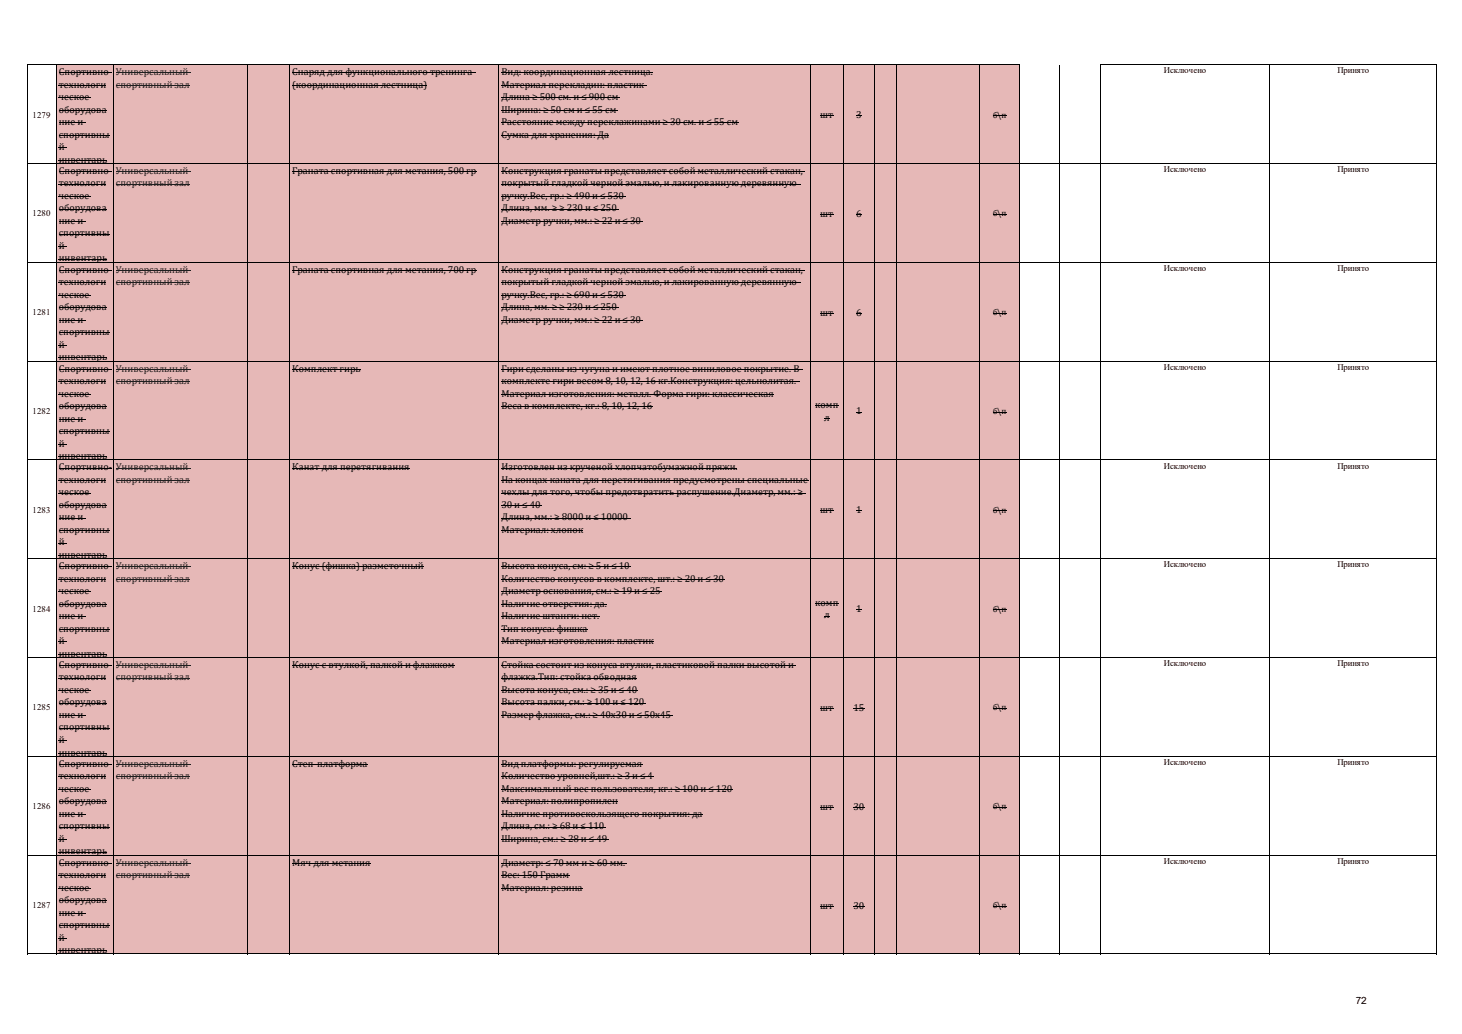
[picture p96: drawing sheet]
<svg xmlns="http://www.w3.org/2000/svg" width="297mm" height="210mm" viewBox="0 0 297 210" stroke-linecap="round" stroke-linejoin="round" font-family="sans-serif">
<defs><g id="words">
<g font-size="2">
<text x="11.9" y="15.2">Спортивно-</text>
<text x="11.9" y="17.8">технологи</text>
<text x="59.3" y="15.2">Снаряд для функционального тренинга</text>
<text x="59.3" y="17.8">(координационная лестница)</text>
<text x="101.8" y="15.2">Вид: координационная лестница.</text>
<text x="101.8" y="17.8">Материал перекладин: пластик</text>
<text x="11.9" y="20.3">ческое</text>
<text x="11.9" y="22.9">оборудова</text>
<text x="101.8" y="20.3">Длина ≥ 500 см. и ≤ 900 см</text>
<text x="101.8" y="22.9">Ширина: ≥ 50 см и ≤ 55 см</text>
<text x="166.6" y="24">шт</text>
<text x="173.9" y="24">3</text>
<text x="11.9" y="25.4">ние и</text>
<text x="11.9" y="27.9">спортивны</text>
<text x="101.8" y="25.4">Расстояние между переклажинами ≥ 30 см. и ≤ 55 см</text>
<text x="101.8" y="27.9">Сумка для хранения: Да</text>
<text x="11.9" y="30.5">й</text>
<text x="11.9" y="33">инвентарь</text>
<text x="11.9" y="35.3">Спортивно-</text>
<text x="59.3" y="35.3">Граната спортивная для метания, 500 гр</text>
<text x="101.8" y="35.3">Конструкция гранаты представляет собой металлический стакан,</text>
<text x="11.9" y="37.9">технологи</text>
<text x="11.9" y="40.4">ческое</text>
<text x="101.8" y="37.9">покрытый гладкой черной эмалью, и лакированную деревянную</text>
<text x="101.8" y="40.4">ручку.Вес, гр.: ≥ 490 и ≤ 530</text>
<text x="11.9" y="42.9">оборудова</text>
<text x="11.9" y="45.5">ние и</text>
<text x="101.8" y="42.9">Длина, мм. ≥ ≥ 230 и ≤ 250</text>
<text x="101.8" y="45.5">Диаметр ручки, мм.: ≥ 22 и ≤ 30</text>
<text x="166.6" y="44">шт</text>
<text x="173.9" y="44">6</text>
<text x="11.9" y="48">спортивны</text>
<text x="11.9" y="50.6">й</text>
<text x="11.9" y="53.1">инвентарь</text>
<text x="11.9" y="55.4">Спортивно-</text>
<text x="11.9" y="57.9">технологи</text>
<text x="59.3" y="55.4">Граната спортивная для метания, 700 гр</text>
<text x="101.8" y="55.4">Конструкция гранаты представляет собой металлический стакан,</text>
<text x="101.8" y="57.9">покрытый гладкой черной эмалью, и лакированную деревянную</text>
<text x="11.9" y="60.5">ческое</text>
<text x="11.9" y="63">оборудова</text>
<text x="11.9" y="65.5">ние и</text>
<text x="101.8" y="63">Длина, мм. ≥ ≥ 230 и ≤ 250</text>
<text x="101.8" y="65.5">Диаметр ручки, мм.: ≥ 22 и ≤ 30</text>
<text x="101.8" y="60.5">ручку.Вес, гр.: ≥ 690 и ≤ 530</text>
<text x="166.6" y="64.1">шт</text>
<text x="173.9" y="64.1">6</text>
<text x="11.9" y="68.1">спортивны</text>
<text x="11.9" y="70.6">й</text>
<text x="11.9" y="73.2">инвентарь</text>
<text x="11.9" y="75.4">Спортивно-</text>
<text x="11.9" y="78">технологи</text>
<text x="59.3" y="75.4">Комплект гирь</text>
<text x="101.8" y="75.4">Гири сделаны из чугуна и имеют плотное виниловое покрытие. В</text>
<text x="101.8" y="78">комплекте гири весом 8, 10, 12, 16 кг.Конструкция: цельнолитая.</text>
<text x="11.9" y="80.5">ческое</text>
<text x="11.9" y="83.1">оборудова</text>
<text x="101.8" y="80.5">Материал изготовления: металл. Форма гири: классическая</text>
<text x="101.8" y="83.1">Веса в комплекте, кг.: 8, 10, 12, 16</text>
<text x="165.6" y="82.9">комп</text>
<text x="11.9" y="85.6">ние и</text>
<text x="11.9" y="88.1">спортивны</text>
<text x="167.5" y="85.4">л</text>
<text x="173.9" y="84.2">1</text>
<text x="11.9" y="90.7">й</text>
<text x="11.9" y="93.2">инвентарь</text>
<text x="11.9" y="95.5">Спортивно-</text>
<text x="59.3" y="95.5">Канат для перетягивания</text>
<text x="101.8" y="95.5">Изготовлен из крученой хлопчатобумажной пряжи.</text>
<text x="11.9" y="98">технологи</text>
<text x="11.9" y="100.6">ческое</text>
<text x="101.8" y="98">На концах каната для перетягивания предусмотрены специальные</text>
<text x="101.8" y="100.6">чехлы для того, чтобы предотвратить распушение.Диаметр, мм.: ≥</text>
<text x="11.9" y="103.1">оборудова</text>
<text x="11.9" y="105.7">ние и</text>
<text x="101.8" y="103.1">30 и ≤ 40</text>
<text x="101.8" y="105.7">Длина, мм.: ≥ 8000 и ≤ 10000</text>
<text x="166.6" y="104.2">шт</text>
<text x="173.9" y="104.2">1</text>
<text x="11.9" y="108.2">спортивны</text>
<text x="11.9" y="110.7">й</text>
<text x="11.9" y="113.3">инвентарь</text>
<text x="101.8" y="108.2">Материал: хлопок</text>
<text x="11.9" y="115.6">Спортивно-</text>
<text x="11.9" y="118.1">технологи</text>
<text x="59.3" y="115.6">Конус (фишка) разметочный</text>
<text x="101.8" y="115.6">Высота конуса, см: ≥ 5 и ≤ 10</text>
<text x="101.8" y="118.1">Количество конусов в комплекте, шт.: ≥ 20 и ≤ 30</text>
<text x="11.9" y="120.7">ческое</text>
<text x="11.9" y="123.2">оборудова</text>
<text x="11.9" y="125.7">ние и</text>
<text x="101.8" y="123.2">Наличие отверстия: да.</text>
<text x="101.8" y="125.7">Наличие штанги: нет.</text>
<text x="101.8" y="120.7">Диаметр основания, см.: ≥ 19 и ≤ 25</text>
<text x="165.6" y="123">комп</text>
<text x="167.5" y="125.6">л</text>
<text x="173.9" y="124.3">1</text>
<text x="11.9" y="128.3">спортивны</text>
<text x="11.9" y="130.8">й</text>
<text x="101.8" y="128.3">Тип конуса: фишка</text>
<text x="101.8" y="130.8">Материал изготовления: пластик</text>
<text x="11.9" y="133.4">инвентарь</text>
<text x="11.9" y="135.6">Спортивно-</text>
<text x="59.3" y="135.6">Конус с втулкой, палкой и флажком</text>
<text x="101.8" y="135.6">Стойка состоит из конуса втулки, пластиковой палки высотой и</text>
<text x="11.9" y="138.2">технологи</text>
<text x="11.9" y="140.7">ческое</text>
<text x="11.9" y="143.3">оборудова</text>
<text x="101.8" y="138.2">флажка.Тип: стойка обводная</text>
<text x="101.8" y="140.7">Высота конуса, см.: ≥ 35 и ≤ 40</text>
<text x="101.8" y="143.3">Высота палки, см.: ≥ 100 и ≤ 120</text>
<text x="11.9" y="145.8">ние и</text>
<text x="11.9" y="148.3">спортивны</text>
<text x="101.8" y="145.8">Размер флажка, см.: ≥ 40х30 и ≤ 50х45</text>
<text x="166.6" y="144.4">шт</text>
<text x="173.4" y="144.4">15</text>
<text x="11.9" y="150.9">й</text>
<text x="11.9" y="153.4">инвентарь</text>
<text x="11.9" y="155.7">Спортивно-</text>
<text x="59.3" y="155.7">Степ-платформа</text>
<text x="101.8" y="155.7">Вид платформы: регулируемая</text>
<text x="11.9" y="158.2">технологи</text>
<text x="11.9" y="160.8">ческое</text>
<text x="101.8" y="158.2">Количество уровней,шт.: ≥ 3 и ≤ 4</text>
<text x="101.8" y="160.8">Максимальный вес пользователя, кг.: ≥ 100 и ≤ 120</text>
<text x="11.9" y="163.3">оборудова</text>
<text x="11.9" y="165.9">ние и</text>
<text x="101.8" y="163.3">Материал: полипропилен</text>
<text x="101.8" y="165.9">Наличие противоскользящего покрытия: да</text>
<text x="166.6" y="164.4">шт</text>
<text x="173.4" y="164.4">30</text>
<text x="11.9" y="168.4">спортивны</text>
<text x="11.9" y="170.9">й</text>
<text x="11.9" y="173.5">инвентарь</text>
<text x="101.8" y="168.4">Длина, см.: ≥ 68 и ≤ 110</text>
<text x="101.8" y="170.9">Ширина, см.: ≥ 28 и ≤ 49</text>
<text x="11.9" y="175.8">Спортивно-</text>
<text x="11.9" y="178.3">технологи</text>
<text x="59.3" y="175.8">Мяч для метания</text>
<text x="101.8" y="175.8">Диаметр: ≤ 70 мм и ≥ 60 мм.</text>
<text x="101.8" y="178.3">Вес: 150 Грамм</text>
<text x="11.9" y="180.9">ческое</text>
<text x="11.9" y="183.4">оборудова</text>
<text x="11.9" y="185.9">ние и</text>
<text x="101.8" y="180.9">Материал: резина</text>
<text x="166.6" y="184.5">шт</text>
<text x="173.4" y="184.5">30</text>
<text x="11.9" y="188.5">спортивны</text>
<text x="11.9" y="191">й</text>
<text x="11.9" y="193.6">инвентарь</text>
<text x="275.4" y="203.8">72</text>
</g>
<g font-size="2" fill="#1f1f1f">
<text x="23.5" y="15.2">Универсальный</text>
<text x="23.5" y="17.8">спортивный зал</text>
<text x="23.5" y="35.3">Универсальный</text>
<text x="23.5" y="37.9">спортивный зал</text>
<text x="23.5" y="55.4">Универсальный</text>
<text x="23.5" y="57.9">спортивный зал</text>
<text x="23.5" y="75.4">Универсальный</text>
<text x="23.5" y="78">спортивный зал</text>
<text x="23.5" y="95.5">Универсальный</text>
<text x="23.5" y="98">спортивный зал</text>
<text x="23.5" y="115.6">Универсальный</text>
<text x="23.5" y="118.1">спортивный зал</text>
<text x="23.5" y="135.6">Универсальный</text>
<text x="23.5" y="138.2">спортивный зал</text>
<text x="23.5" y="155.7">Универсальный</text>
<text x="23.5" y="158.2">спортивный зал</text>
<text x="23.5" y="175.8">Универсальный</text>
<text x="23.5" y="178.3">спортивный зал</text>
</g>
<g font-size="1.8">
<text x="236.5" y="14.9">Исключено</text>
<text x="271.7" y="14.9">Принято</text>
<text x="6.6" y="23.9">1279</text>
<text x="201.7" y="23.9">б\п</text>
<text x="236.5" y="35">Исключено</text>
<text x="271.7" y="35">Принято</text>
<text x="6.6" y="43.9">1280</text>
<text x="201.7" y="43.9">б\п</text>
<text x="236.5" y="55">Исключено</text>
<text x="271.7" y="55">Принято</text>
<text x="6.6" y="64">1281</text>
<text x="201.7" y="64">б\п</text>
<text x="236.5" y="75.1">Исключено</text>
<text x="271.7" y="75.1">Принято</text>
<text x="6.6" y="84.1">1282</text>
<text x="201.7" y="84.1">б\п</text>
<text x="236.5" y="95.2">Исключено</text>
<text x="271.7" y="95.2">Принято</text>
<text x="6.6" y="104.1">1283</text>
<text x="201.7" y="104.1">б\п</text>
<text x="236.5" y="115.2">Исключено</text>
<text x="271.7" y="115.2">Принято</text>
<text x="6.6" y="124.2">1284</text>
<text x="201.7" y="124.2">б\п</text>
<text x="236.5" y="135.3">Исключено</text>
<text x="271.7" y="135.3">Принято</text>
<text x="6.6" y="144.3">1285</text>
<text x="201.7" y="144.3">б\п</text>
<text x="236.5" y="155.4">Исключено</text>
<text x="271.7" y="155.4">Принято</text>
<text x="6.6" y="164.3">1286</text>
<text x="201.7" y="164.3">б\п</text>
<text x="236.5" y="175.4">Исключено</text>
<text x="271.7" y="175.4">Принято</text>
<text x="6.6" y="184.4">1287</text>
<text x="201.7" y="184.4">б\п</text>
</g>
</g></defs>
<path d="M11.4 13.3h195.8v180.5h-195.8z" fill="#e6b8b7"/>
<g fill="none" stroke="#000" stroke-width=".2">
<path d="M5.5 13v180.8M5.6 13.1h201.6M11.4 13.2v180.6M11.9 14.8h10.8M11.9 17.3h9.6M11.9 19.9h6.6M23 13.2v180.6M50.3 13.2v180.6M58.8 13.2v180.6M59.3 14.8h37.3M59.3 17.3h27.5M101.3 13.2v180.6"/>
<path d="M101.8 14.8h30.9M101.8 17.3h29.6M101.8 19.9h24.2M164.6 13.2v180.6M171.3 13.2v180.6M177.6 13.2v180.6M182.2 13.2v180.6M199 13.2v180.6M207.1 13.2v180.6M215.3 13.1v180.7M223.5 13v180.8M223.6 13.1h68.2"/>
<path d="M257.8 13.2v180.6M291.8 13.2v180.6M5.6 33.2h286.2M11.9 22.4h9.7M11.9 24.9h5.5M11.9 27.5h10.3M11.9 32.6h9.9M11.9 34.8h10.8M11.9 37.4h9.6M11.9 39.9h6.6M59.3 34.8h37.6M101.8 22.4h23.8"/>
<path d="M101.8 24.9h48.3M101.8 27.5h22M101.8 34.8h61.7M101.8 37.4h60.8M101.8 39.9h25.2M166.6 23.5h2.7M201.7 23.5h2.8M5.6 53.3h286.2M11.9 42.5h9.7M11.9 45h5.5M11.9 47.5h10.3M11.9 52.6h9.9"/>
<path d="M11.9 54.9h10.8M11.9 57.5h9.6M11.9 60h6.6M59.3 54.9h37.6M101.8 42.5h23.9M101.8 45h28.8M101.8 54.9h61.7M101.8 57.5h60.8M101.8 60h25.2M166.6 43.6h2.7M201.7 43.6h2.8M5.6 73.3h286.2"/>
<path d="M11.9 62.5h9.7M11.9 65.1h5.5M11.9 67.6h10.3M11.9 72.7h9.9M11.9 75h10.8M11.9 77.5h9.6M59.3 75h14M101.8 62.5h23.9M101.8 65.1h28.8M101.8 75h61.2M101.8 77.5h60.6M166.6 63.6h2.7"/>
<path d="M201.7 63.6h2.8M5.6 93.4h286.2M11.9 80.1h6.6M11.9 82.6h9.7M11.9 85.1h5.5M11.9 87.7h10.3M11.9 92.8h9.9M11.9 95h10.8M11.9 97.6h9.6M59.3 95h23.8M101.8 80.1h55.4M101.8 82.6h30.8"/>
<path d="M101.8 95h48M101.8 97.6h62.6M165.6 82.4h4.7M201.7 83.7h2.8M5.6 113.5h286.2M11.9 100.1h6.6M11.9 102.7h9.7M11.9 105.2h5.5M11.9 107.7h10.3M11.9 112.8h9.9M11.9 115.1h10.8M11.9 117.6h9.6"/>
<path d="M59.3 115.1h26.8M101.8 100.1h61.9M101.8 102.7h8.2M101.8 105.2h26.3M101.8 107.7h16.7M101.8 115.1h26.3M101.8 117.6h45.4M166.6 103.8h2.7M201.7 103.8h2.8M5.6 133.5h286.2M11.9 120.2h6.6M11.9 122.7h9.7"/>
<path d="M11.9 125.3h5.5M11.9 127.8h10.3M11.9 132.9h9.9M11.9 135.2h10.8M11.9 137.7h9.6M59.3 135.2h33.1M101.8 120.2h32.6M101.8 122.7h21.5M101.8 125.3h20.1M101.8 127.8h17.6M101.8 130.3h31M101.8 135.2h59.8"/>
<path d="M101.8 137.7h27.5M165.6 122.6h4.7M201.7 123.8h2.8M5.6 153.6h286.2M11.9 140.3h6.6M11.9 142.8h9.7M11.9 145.3h5.5M11.9 147.9h10.3M11.9 153h9.9M11.9 155.2h10.8M11.9 157.8h9.6M59.3 155.2h15.3"/>
<path d="M101.8 140.3h27.8M101.8 142.8h29.4M101.8 145.3h34.9M101.8 155.2h28.8M101.8 157.8h31M166.6 143.9h2.7M173.4 143.9h2.2M201.7 143.9h2.8M5.6 173.7h286.2M11.9 160.3h6.6M11.9 162.9h9.7M11.9 165.4h5.5"/>
<path d="M11.9 167.9h10.3M11.9 173h9.9M11.9 175.3h10.8M11.9 177.8h9.6M59.3 175.3h16M101.8 160.3h47.2M101.8 162.9h23.8M101.8 165.4h40.9M101.8 167.9h21.3M101.8 170.5h21.9M101.8 175.3h25.6M101.8 177.8h13.9"/>
<path d="M166.6 164h2.7M173.4 164h2.2M201.7 164h2.8M5.6 193.7h286.2M11.9 180.4h6.6M11.9 182.9h9.7M11.9 185.5h5.5M11.9 188h10.3M11.9 193.1h9.9M101.8 180.4h16.6M166.6 184h2.7M173.4 184h2.2"/>
<path d="M201.7 184h2.8"/>
</g>
<g fill="#000">
<path d="M11.9 30l1.7 .1zM173.9 23.5h1.1zM11.9 50l1.7 .1zM173.9 43.5l1.1 .1zM11.9 70.1l1.7 .1zM173.9 63.6l1.1 .1zM11.9 90.2l1.7 .1zM167.5 84.9l1.1 .1zM173.9 83.7h1.1zM11.9 110.2l1.7 .1zM173.9 103.7l1.1 .1zM11.9 130.3l1.7 .1z"/>
<path d="M167.5 125.1h1.1zM173.9 123.8l1.1 .1zM11.9 150.4l1.7 .1zM11.9 170.4l1.7 .1zM11.9 190.5l1.7 .1z"/>
</g>
<g fill="none" stroke="#1f1f1f" stroke-width=".2">
<path d="M23.5 14.8h15.3M23.5 17.3h15M23.5 34.8h15.3M23.5 37.4h15M23.5 54.9h15.3M23.5 57.5h15M23.5 75h15.3M23.5 77.5h15M23.5 95h15.3M23.5 97.6h15M23.5 115.1h15.3M23.5 117.6h15"/>
<path d="M23.5 135.2h15.3M23.5 137.7h15M23.5 155.2h15.3M23.5 157.8h15M23.5 175.3h15.3M23.5 177.8h15"/>
</g>
<use href="#words"/>
</svg>
